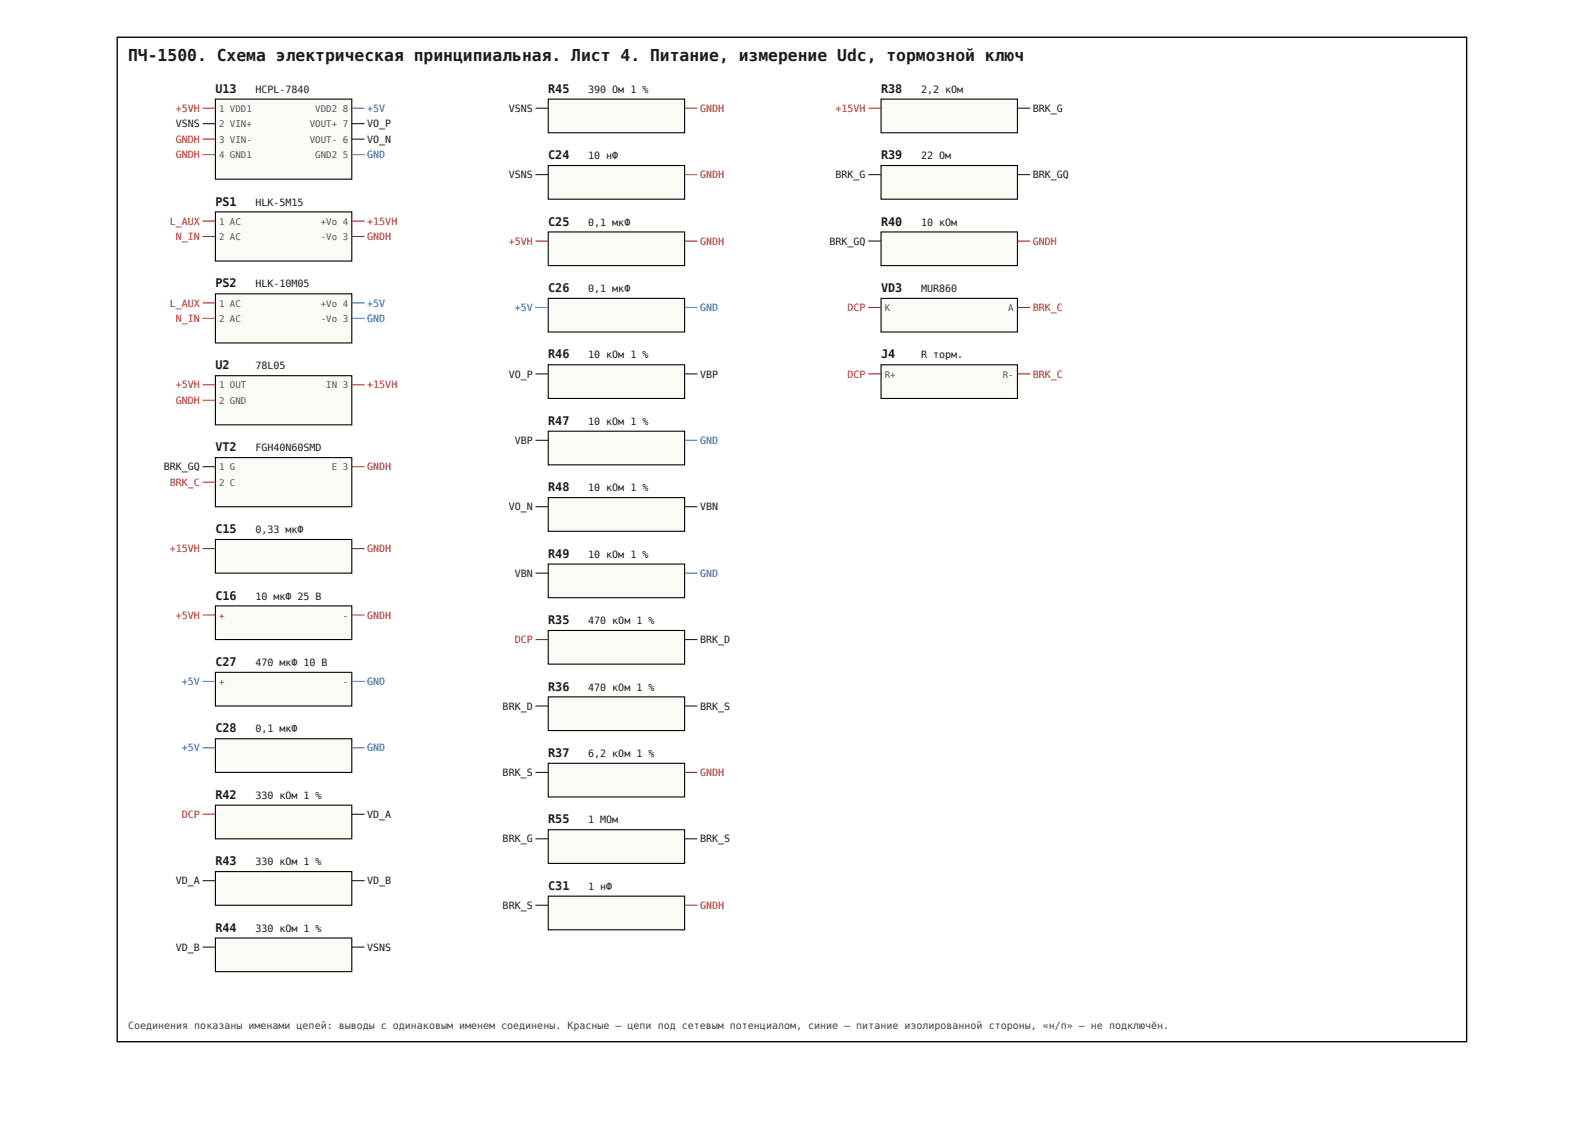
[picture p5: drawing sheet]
<svg xmlns="http://www.w3.org/2000/svg" width="420mm" height="297mm" viewBox="0 0 420 297" stroke-linecap="round" stroke-linejoin="round" font-family="sans-serif">
<defs><g id="words">
<text font-size="4.3" fill="#1b1b1b" x="34" y="16.1">ПЧ-1500. Схема электрическая принципиальная. Лист 4. Питание, измерение Udc, тормозной ключ</text>
<g font-size="3.1" fill="#1b1b1b">
<text x="57.1" y="24.6">U13</text>
<text x="145.3" y="24.6">R45</text>
<text x="233.6" y="24.6">R38</text>
<text x="145.3" y="42.2">C24</text>
<text x="233.6" y="42.2">R39</text>
<text x="57.1" y="54.5">PS1</text>
<text x="145.3" y="59.8">C25</text>
<text x="233.6" y="59.8">R40</text>
<text x="57.1" y="76.2">PS2</text>
<text x="145.3" y="77.4">C26</text>
<text x="233.6" y="77.4">VD3</text>
<text x="145.3" y="95">R46</text>
<text x="233.6" y="95">J4</text>
<text x="57.1" y="97.9">U2</text>
<text x="145.3" y="112.6">R47</text>
<text x="57.1" y="119.6">VT2</text>
<text x="145.3" y="130.2">R48</text>
<text x="57.1" y="141.2">C15</text>
<text x="145.3" y="147.8">R49</text>
<text x="57.1" y="158.8">C16</text>
<text x="145.3" y="165.4">R35</text>
<text x="57.1" y="176.4">C27</text>
<text x="145.3" y="183">R36</text>
<text x="57.1" y="194">C28</text>
<text x="145.3" y="200.6">R37</text>
<text x="57.1" y="211.6">R42</text>
<text x="145.3" y="218.1">R55</text>
<text x="57.1" y="229.2">R43</text>
<text x="145.3" y="235.7">C31</text>
<text x="57.1" y="246.8">R44</text>
</g>
<g font-size="2.7" fill="#b3261e">
<text x="46.6" y="29.6">+5VH</text>
<text x="185.6" y="29.6">GNDH</text>
<text x="221.5" y="29.6">+15VH</text>
<text x="46.6" y="37.8">GNDH</text>
<text x="46.6" y="41.9">GNDH</text>
<text x="185.6" y="47.2">GNDH</text>
<text x="45" y="59.5">L_AUX</text>
<text x="97.4" y="59.5">+15VH</text>
<text x="46.6" y="63.6">N_IN</text>
<text x="97.4" y="63.6">GNDH</text>
<text x="134.9" y="64.8">+5VH</text>
<text x="185.6" y="64.8">GNDH</text>
<text x="273.8" y="64.8">GNDH</text>
<text x="45" y="81.2">L_AUX</text>
<text x="224.7" y="82.4">DCP</text>
<text x="273.8" y="82.4">BRK_C</text>
<text x="46.6" y="85.3">N_IN</text>
<text x="224.7" y="100">DCP</text>
<text x="273.8" y="100">BRK_C</text>
<text x="46.6" y="102.9">+5VH</text>
<text x="46.6" y="107">GNDH</text>
<text x="97.4" y="102.9">+15VH</text>
<text x="97.4" y="124.6">GNDH</text>
<text x="45" y="128.7">BRK_C</text>
<text x="45" y="146.3">+15VH</text>
<text x="97.4" y="146.3">GNDH</text>
<text x="46.6" y="163.9">+5VH</text>
<text x="97.4" y="163.9">GNDH</text>
<text x="136.5" y="170.4">DCP</text>
<text x="185.6" y="205.6">GNDH</text>
<text x="48.2" y="216.7">DCP</text>
<text x="185.6" y="240.8">GNDH</text>
</g>
<g font-size="2.7" fill="#1b1b1b">
<text x="67.7" y="24.6">HCPL-7840</text>
<text x="134.9" y="29.6">VSNS</text>
<text x="155.9" y="24.6">390 Ом 1 %</text>
<text x="244.2" y="24.6">2,2 кОм</text>
<text x="273.8" y="29.6">BRK_G</text>
<text x="46.6" y="33.7">VSNS</text>
<text x="97.4" y="33.7">VO_P</text>
<text x="97.4" y="37.8">VO_N</text>
<text x="134.9" y="47.2">VSNS</text>
<text x="155.9" y="42.2">10 нФ</text>
<text x="221.5" y="47.2">BRK_G</text>
<text x="244.2" y="42.2">22 Ом</text>
<text x="273.8" y="47.2">BRK_GQ</text>
<text x="67.7" y="54.5">HLK-5M15</text>
<text x="155.9" y="59.8">0,1 мкФ</text>
<text x="244.2" y="59.8">10 кОм</text>
<text x="219.9" y="64.8">BRK_GQ</text>
<text x="67.7" y="76.2">HLK-10M05</text>
<text x="155.9" y="77.4">0,1 мкФ</text>
<text x="244.2" y="77.4">MUR860</text>
<text x="155.9" y="95">10 кОм 1 %</text>
<text x="244.2" y="95">R торм.</text>
<text x="67.7" y="97.9">78L05</text>
<text x="134.9" y="100">VO_P</text>
<text x="185.6" y="100">VBP</text>
<text x="155.9" y="112.6">10 кОм 1 %</text>
<text x="67.7" y="119.6">FGH40N60SMD</text>
<text x="136.5" y="117.6">VBP</text>
<text x="43.4" y="124.6">BRK_GQ</text>
<text x="155.9" y="130.2">10 кОм 1 %</text>
<text x="134.9" y="135.2">VO_N</text>
<text x="185.6" y="135.2">VBN</text>
<text x="67.7" y="141.2">0,33 мкФ</text>
<text x="155.9" y="147.8">10 кОм 1 %</text>
<text x="136.5" y="152.8">VBN</text>
<text x="67.7" y="158.8">10 мкФ 25 В</text>
<text x="155.9" y="165.4">470 кОм 1 %</text>
<text x="185.6" y="170.4">BRK_D</text>
<text x="67.7" y="176.4">470 мкФ 10 В</text>
<text x="155.9" y="183">470 кОм 1 %</text>
<text x="133.3" y="188">BRK_D</text>
<text x="185.6" y="188">BRK_S</text>
<text x="67.7" y="194">0,1 мкФ</text>
<text x="155.9" y="200.6">6,2 кОм 1 %</text>
<text x="133.3" y="205.6">BRK_S</text>
<text x="67.7" y="211.6">330 кОм 1 %</text>
<text x="97.4" y="216.7">VD_A</text>
<text x="155.9" y="218.1">1 МОм</text>
<text x="133.3" y="223.2">BRK_G</text>
<text x="185.6" y="223.2">BRK_S</text>
<text x="67.7" y="229.2">330 кОм 1 %</text>
<text x="46.6" y="234.3">VD_A</text>
<text x="97.4" y="234.3">VD_B</text>
<text x="155.9" y="235.7">1 нФ</text>
<text x="133.3" y="240.8">BRK_S</text>
<text x="46.6" y="251.9">VD_B</text>
<text x="67.7" y="246.8">330 кОм 1 %</text>
<text x="97.4" y="251.9">VSNS</text>
</g>
<g font-size="2.7" fill="#1a5fb4">
<text x="97.4" y="29.6">+5V</text>
<text x="97.4" y="41.9">GND</text>
<text x="97.4" y="81.2">+5V</text>
<text x="136.5" y="82.4">+5V</text>
<text x="185.6" y="82.4">GND</text>
<text x="97.4" y="85.3">GND</text>
<text x="185.6" y="117.6">GND</text>
<text x="185.6" y="152.8">GND</text>
<text x="48.2" y="181.5">+5V</text>
<text x="97.4" y="181.5">GND</text>
<text x="48.2" y="199.1">+5V</text>
<text x="97.4" y="199.1">GND</text>
</g>
<text font-size="2.7" fill="#444" x="34" y="272.6">Соединения показаны именами цепей: выводы с одинаковым именем соединены. Красные — цепи под сетевым потенциалом, синие — питание изолированной стороны, «н/п» — не подключён.</text>
<g font-size="2.4" fill="#555">
<text x="58.1" y="29.6">1 VDD1</text>
<text x="83.6" y="29.6">VDD2</text>
<text x="90.8" y="29.6">8</text>
<text x="58.1" y="33.7">2 VIN+</text>
<text x="82.1" y="33.7">VOUT+ 7</text>
<text x="58.1" y="37.8">3 VIN-</text>
<text x="58.1" y="41.9">4 GND1</text>
<text x="82.1" y="37.8">VOUT- 6</text>
<text x="83.6" y="41.9">GND2</text>
<text x="90.8" y="41.9">5</text>
<text x="58.1" y="59.5">1 AC</text>
<text x="85" y="59.5">+Vo 4</text>
<text x="58.1" y="63.6">2 AC</text>
<text x="85" y="63.6">-Vo 3</text>
<text x="58.1" y="81.2">1 AC</text>
<text x="85" y="81.2">+Vo 4</text>
<text x="234.5" y="82.4">K</text>
<text x="267.3" y="82.4">A</text>
<text x="58.1" y="85.3">2 AC</text>
<text x="85" y="85.3">-Vo 3</text>
<text x="234.5" y="100">R+</text>
<text x="265.9" y="100">R-</text>
<text x="58.1" y="102.9">1 OUT</text>
<text x="58.1" y="107">2 GND</text>
<text x="86.5" y="102.9">IN 3</text>
<text x="58.1" y="124.6">1 G</text>
<text x="87.9" y="124.6">E 3</text>
<text x="58.1" y="128.7">2 C</text>
<text x="58.1" y="163.9">+</text>
<text x="90.8" y="163.9">-</text>
<text x="58.1" y="181.5">+</text>
<text x="90.8" y="181.5">-</text>
</g>
</g></defs>
<path d="M31.1 9.9h357.7v266.1h-357.7z" fill="none" stroke="#000" stroke-width=".36"/>
<path d="M57.1 26.3h36.2v21.2h-36.2z" fill="#fbfbf6"/>
<path d="M57.1 26.3h36.2v21.2h-36.2z" fill="none" stroke="#000" stroke-width=".29"/>
<path d="M53.7 28.7h3.4M53.7 36.9h3.4M53.7 41h3.4" fill="none" stroke="#b3261e" stroke-width=".29"/>
<path d="M53.7 32.8h3.4M93.3 32.8h3.3M93.3 36.9h3.3" fill="none" stroke="#1b1b1b" stroke-width=".29"/>
<path d="M93.3 28.7h3.3M93.3 41h3.3" fill="none" stroke="#1a5fb4" stroke-width=".29"/>
<path d="M57.1 56.2h36.2v13h-36.2z" fill="#fbfbf6"/>
<path d="M57.1 56.2h36.2v13h-36.2z" fill="none" stroke="#000" stroke-width=".29"/>
<path d="M53.7 58.6h3.4M93.3 58.6h3.3M53.7 62.7h3.4M93.3 62.7h3.3" fill="none" stroke="#b3261e" stroke-width=".29"/>
<path d="M57.1 77.8h36.2v13.1h-36.2z" fill="#fbfbf6"/>
<path d="M57.1 77.8h36.2v13.1h-36.2z" fill="none" stroke="#000" stroke-width=".29"/>
<path d="M53.7 80.3h3.4M53.7 84.4h3.4" fill="none" stroke="#b3261e" stroke-width=".29"/>
<path d="M93.3 84.4h3.3M93.3 80.3h3.3" fill="none" stroke="#1a5fb4" stroke-width=".29"/>
<path d="M57.1 99.5h36.2v13.1h-36.2z" fill="#fbfbf6"/>
<path d="M57.1 99.5h36.2v13.1h-36.2z" fill="none" stroke="#000" stroke-width=".29"/>
<path d="M53.7 102h3.4M53.7 106.1h3.4M93.3 102h3.3" fill="none" stroke="#b3261e" stroke-width=".29"/>
<path d="M57.1 121.2h36.2v13.1h-36.2z" fill="#fbfbf6"/>
<path d="M57.1 121.2h36.2v13.1h-36.2z" fill="none" stroke="#000" stroke-width=".29"/>
<path d="M53.7 123.7h3.4" fill="none" stroke="#1b1b1b" stroke-width=".29"/>
<path d="M53.7 127.7h3.4M93.3 123.7h3.3" fill="none" stroke="#b3261e" stroke-width=".29"/>
<path d="M57.1 142.9h36.2v9h-36.2z" fill="#fbfbf6"/>
<path d="M57.1 142.9h36.2v9h-36.2z" fill="none" stroke="#000" stroke-width=".29"/>
<path d="M53.7 145.3h3.4M93.3 145.3h3.3" fill="none" stroke="#b3261e" stroke-width=".29"/>
<path d="M57.1 160.5h36.2v9h-36.2z" fill="#fbfbf6"/>
<path d="M57.1 160.5h36.2v9h-36.2z" fill="none" stroke="#000" stroke-width=".29"/>
<path d="M53.7 162.9h3.4M93.3 162.9h3.3" fill="none" stroke="#b3261e" stroke-width=".29"/>
<path d="M57.1 178.1h36.2v9h-36.2z" fill="#fbfbf6"/>
<path d="M57.1 178.1h36.2v9h-36.2z" fill="none" stroke="#000" stroke-width=".29"/>
<path d="M53.7 180.5h3.4M93.3 180.5h3.3" fill="none" stroke="#1a5fb4" stroke-width=".29"/>
<path d="M57.1 195.7h36.2v9h-36.2z" fill="#fbfbf6"/>
<path d="M57.1 195.7h36.2v9h-36.2z" fill="none" stroke="#000" stroke-width=".29"/>
<path d="M53.7 198.1h3.4M93.3 198.1h3.3" fill="none" stroke="#1a5fb4" stroke-width=".29"/>
<path d="M57.1 213.3h36.2v8.9h-36.2z" fill="#fbfbf6"/>
<path d="M57.1 213.3h36.2v8.9h-36.2z" fill="none" stroke="#000" stroke-width=".29"/>
<path d="M53.7 215.7h3.4" fill="none" stroke="#b3261e" stroke-width=".29"/>
<path d="M93.3 215.7h3.3" fill="none" stroke="#1b1b1b" stroke-width=".29"/>
<path d="M57.1 230.9h36.2v8.9h-36.2z" fill="#fbfbf6"/>
<path d="M57.1 230.9h36.2v8.9h-36.2z" fill="none" stroke="#000" stroke-width=".29"/>
<path d="M53.7 233.3h3.4M93.3 233.3h3.3" fill="none" stroke="#1b1b1b" stroke-width=".29"/>
<path d="M57.1 248.5h36.2v8.9h-36.2z" fill="#fbfbf6"/>
<path d="M57.1 248.5h36.2v8.9h-36.2z" fill="none" stroke="#000" stroke-width=".29"/>
<path d="M53.7 250.9h3.4M93.3 250.9h3.3" fill="none" stroke="#1b1b1b" stroke-width=".29"/>
<path d="M145.3 26.3h36.2v8.9h-36.2z" fill="#fbfbf6"/>
<path d="M145.3 26.3h36.2v8.9h-36.2z" fill="none" stroke="#000" stroke-width=".29"/>
<path d="M142 28.7h3.3" fill="none" stroke="#1b1b1b" stroke-width=".29"/>
<path d="M181.5 28.7h3.4" fill="none" stroke="#b3261e" stroke-width=".29"/>
<path d="M145.3 43.9h36.2v8.9h-36.2z" fill="#fbfbf6"/>
<path d="M145.3 43.9h36.2v8.9h-36.2z" fill="none" stroke="#000" stroke-width=".29"/>
<path d="M142 46.3h3.3" fill="none" stroke="#1b1b1b" stroke-width=".29"/>
<path d="M181.5 46.3h3.4" fill="none" stroke="#b3261e" stroke-width=".29"/>
<path d="M145.3 61.5h36.2v8.9h-36.2z" fill="#fbfbf6"/>
<path d="M145.3 61.5h36.2v8.9h-36.2z" fill="none" stroke="#000" stroke-width=".29"/>
<path d="M142 63.9h3.3M181.5 63.9h3.4" fill="none" stroke="#b3261e" stroke-width=".29"/>
<path d="M145.3 79.1h36.2v8.9h-36.2z" fill="#fbfbf6"/>
<path d="M145.3 79.1h36.2v8.9h-36.2z" fill="none" stroke="#000" stroke-width=".29"/>
<path d="M142 81.5h3.3M181.5 81.5h3.4" fill="none" stroke="#1a5fb4" stroke-width=".29"/>
<path d="M145.3 96.7h36.2v8.9h-36.2z" fill="#fbfbf6"/>
<path d="M145.3 96.7h36.2v8.9h-36.2z" fill="none" stroke="#000" stroke-width=".29"/>
<path d="M142 99.1h3.3M181.5 99.1h3.4" fill="none" stroke="#1b1b1b" stroke-width=".29"/>
<path d="M145.3 114.2h36.2v9h-36.2z" fill="#fbfbf6"/>
<path d="M145.3 114.2h36.2v9h-36.2z" fill="none" stroke="#000" stroke-width=".29"/>
<path d="M142 116.7h3.3" fill="none" stroke="#1b1b1b" stroke-width=".29"/>
<path d="M181.5 116.7h3.4" fill="none" stroke="#1a5fb4" stroke-width=".29"/>
<path d="M145.3 131.8h36.2v9h-36.2z" fill="#fbfbf6"/>
<path d="M145.3 131.8h36.2v9h-36.2z" fill="none" stroke="#000" stroke-width=".29"/>
<path d="M142 134.3h3.3M181.5 134.3h3.4" fill="none" stroke="#1b1b1b" stroke-width=".29"/>
<path d="M145.3 149.4h36.2v9h-36.2z" fill="#fbfbf6"/>
<path d="M145.3 149.4h36.2v9h-36.2z" fill="none" stroke="#000" stroke-width=".29"/>
<path d="M142 151.9h3.3" fill="none" stroke="#1b1b1b" stroke-width=".29"/>
<path d="M181.5 151.9h3.4" fill="none" stroke="#1a5fb4" stroke-width=".29"/>
<path d="M145.3 167h36.2v9h-36.2z" fill="#fbfbf6"/>
<path d="M145.3 167h36.2v9h-36.2z" fill="none" stroke="#000" stroke-width=".29"/>
<path d="M142 169.5h3.3" fill="none" stroke="#b3261e" stroke-width=".29"/>
<path d="M181.5 169.5h3.4" fill="none" stroke="#1b1b1b" stroke-width=".29"/>
<path d="M145.3 184.6h36.2v9h-36.2z" fill="#fbfbf6"/>
<path d="M145.3 184.6h36.2v9h-36.2z" fill="none" stroke="#000" stroke-width=".29"/>
<path d="M142 187.1h3.3M181.5 187.1h3.4" fill="none" stroke="#1b1b1b" stroke-width=".29"/>
<path d="M145.3 202.2h36.2v9h-36.2z" fill="#fbfbf6"/>
<path d="M145.3 202.2h36.2v9h-36.2z" fill="none" stroke="#000" stroke-width=".29"/>
<path d="M142 204.7h3.3" fill="none" stroke="#1b1b1b" stroke-width=".29"/>
<path d="M181.5 204.7h3.4" fill="none" stroke="#b3261e" stroke-width=".29"/>
<path d="M145.3 219.8h36.2v9h-36.2z" fill="#fbfbf6"/>
<path d="M145.3 219.8h36.2v9h-36.2z" fill="none" stroke="#000" stroke-width=".29"/>
<path d="M142 222.2h3.3M181.5 222.2h3.4" fill="none" stroke="#1b1b1b" stroke-width=".29"/>
<path d="M145.3 237.4h36.2v9h-36.2z" fill="#fbfbf6"/>
<path d="M145.3 237.4h36.2v9h-36.2z" fill="none" stroke="#000" stroke-width=".29"/>
<path d="M142 239.8h3.3" fill="none" stroke="#1b1b1b" stroke-width=".29"/>
<path d="M181.5 239.8h3.4" fill="none" stroke="#b3261e" stroke-width=".29"/>
<path d="M233.6 26.3h36.1v8.9h-36.1z" fill="#fbfbf6"/>
<path d="M233.6 26.3h36.1v8.9h-36.1z" fill="none" stroke="#000" stroke-width=".29"/>
<path d="M230.2 28.7h3.4" fill="none" stroke="#b3261e" stroke-width=".29"/>
<path d="M269.7 28.7h3.4" fill="none" stroke="#1b1b1b" stroke-width=".29"/>
<path d="M233.6 43.9h36.1v8.9h-36.1z" fill="#fbfbf6"/>
<path d="M233.6 43.9h36.1v8.9h-36.1z" fill="none" stroke="#000" stroke-width=".29"/>
<path d="M230.2 46.3h3.4M269.7 46.3h3.4" fill="none" stroke="#1b1b1b" stroke-width=".29"/>
<path d="M233.6 61.5h36.1v8.9h-36.1z" fill="#fbfbf6"/>
<path d="M233.6 61.5h36.1v8.9h-36.1z" fill="none" stroke="#000" stroke-width=".29"/>
<path d="M230.2 63.9h3.4" fill="none" stroke="#1b1b1b" stroke-width=".29"/>
<path d="M269.7 63.9h3.4" fill="none" stroke="#b3261e" stroke-width=".29"/>
<path d="M233.6 79.1h36.1v8.9h-36.1z" fill="#fbfbf6"/>
<path d="M233.6 79.1h36.1v8.9h-36.1z" fill="none" stroke="#000" stroke-width=".29"/>
<path d="M230.2 81.5h3.4M269.7 81.5h3.4" fill="none" stroke="#b3261e" stroke-width=".29"/>
<path d="M233.6 96.7h36.1v8.9h-36.1z" fill="#fbfbf6"/>
<path d="M233.6 96.7h36.1v8.9h-36.1z" fill="none" stroke="#000" stroke-width=".29"/>
<path d="M230.2 99.1h3.4M269.7 99.1h3.4" fill="none" stroke="#b3261e" stroke-width=".29"/>
<use href="#words"/>
</svg>
